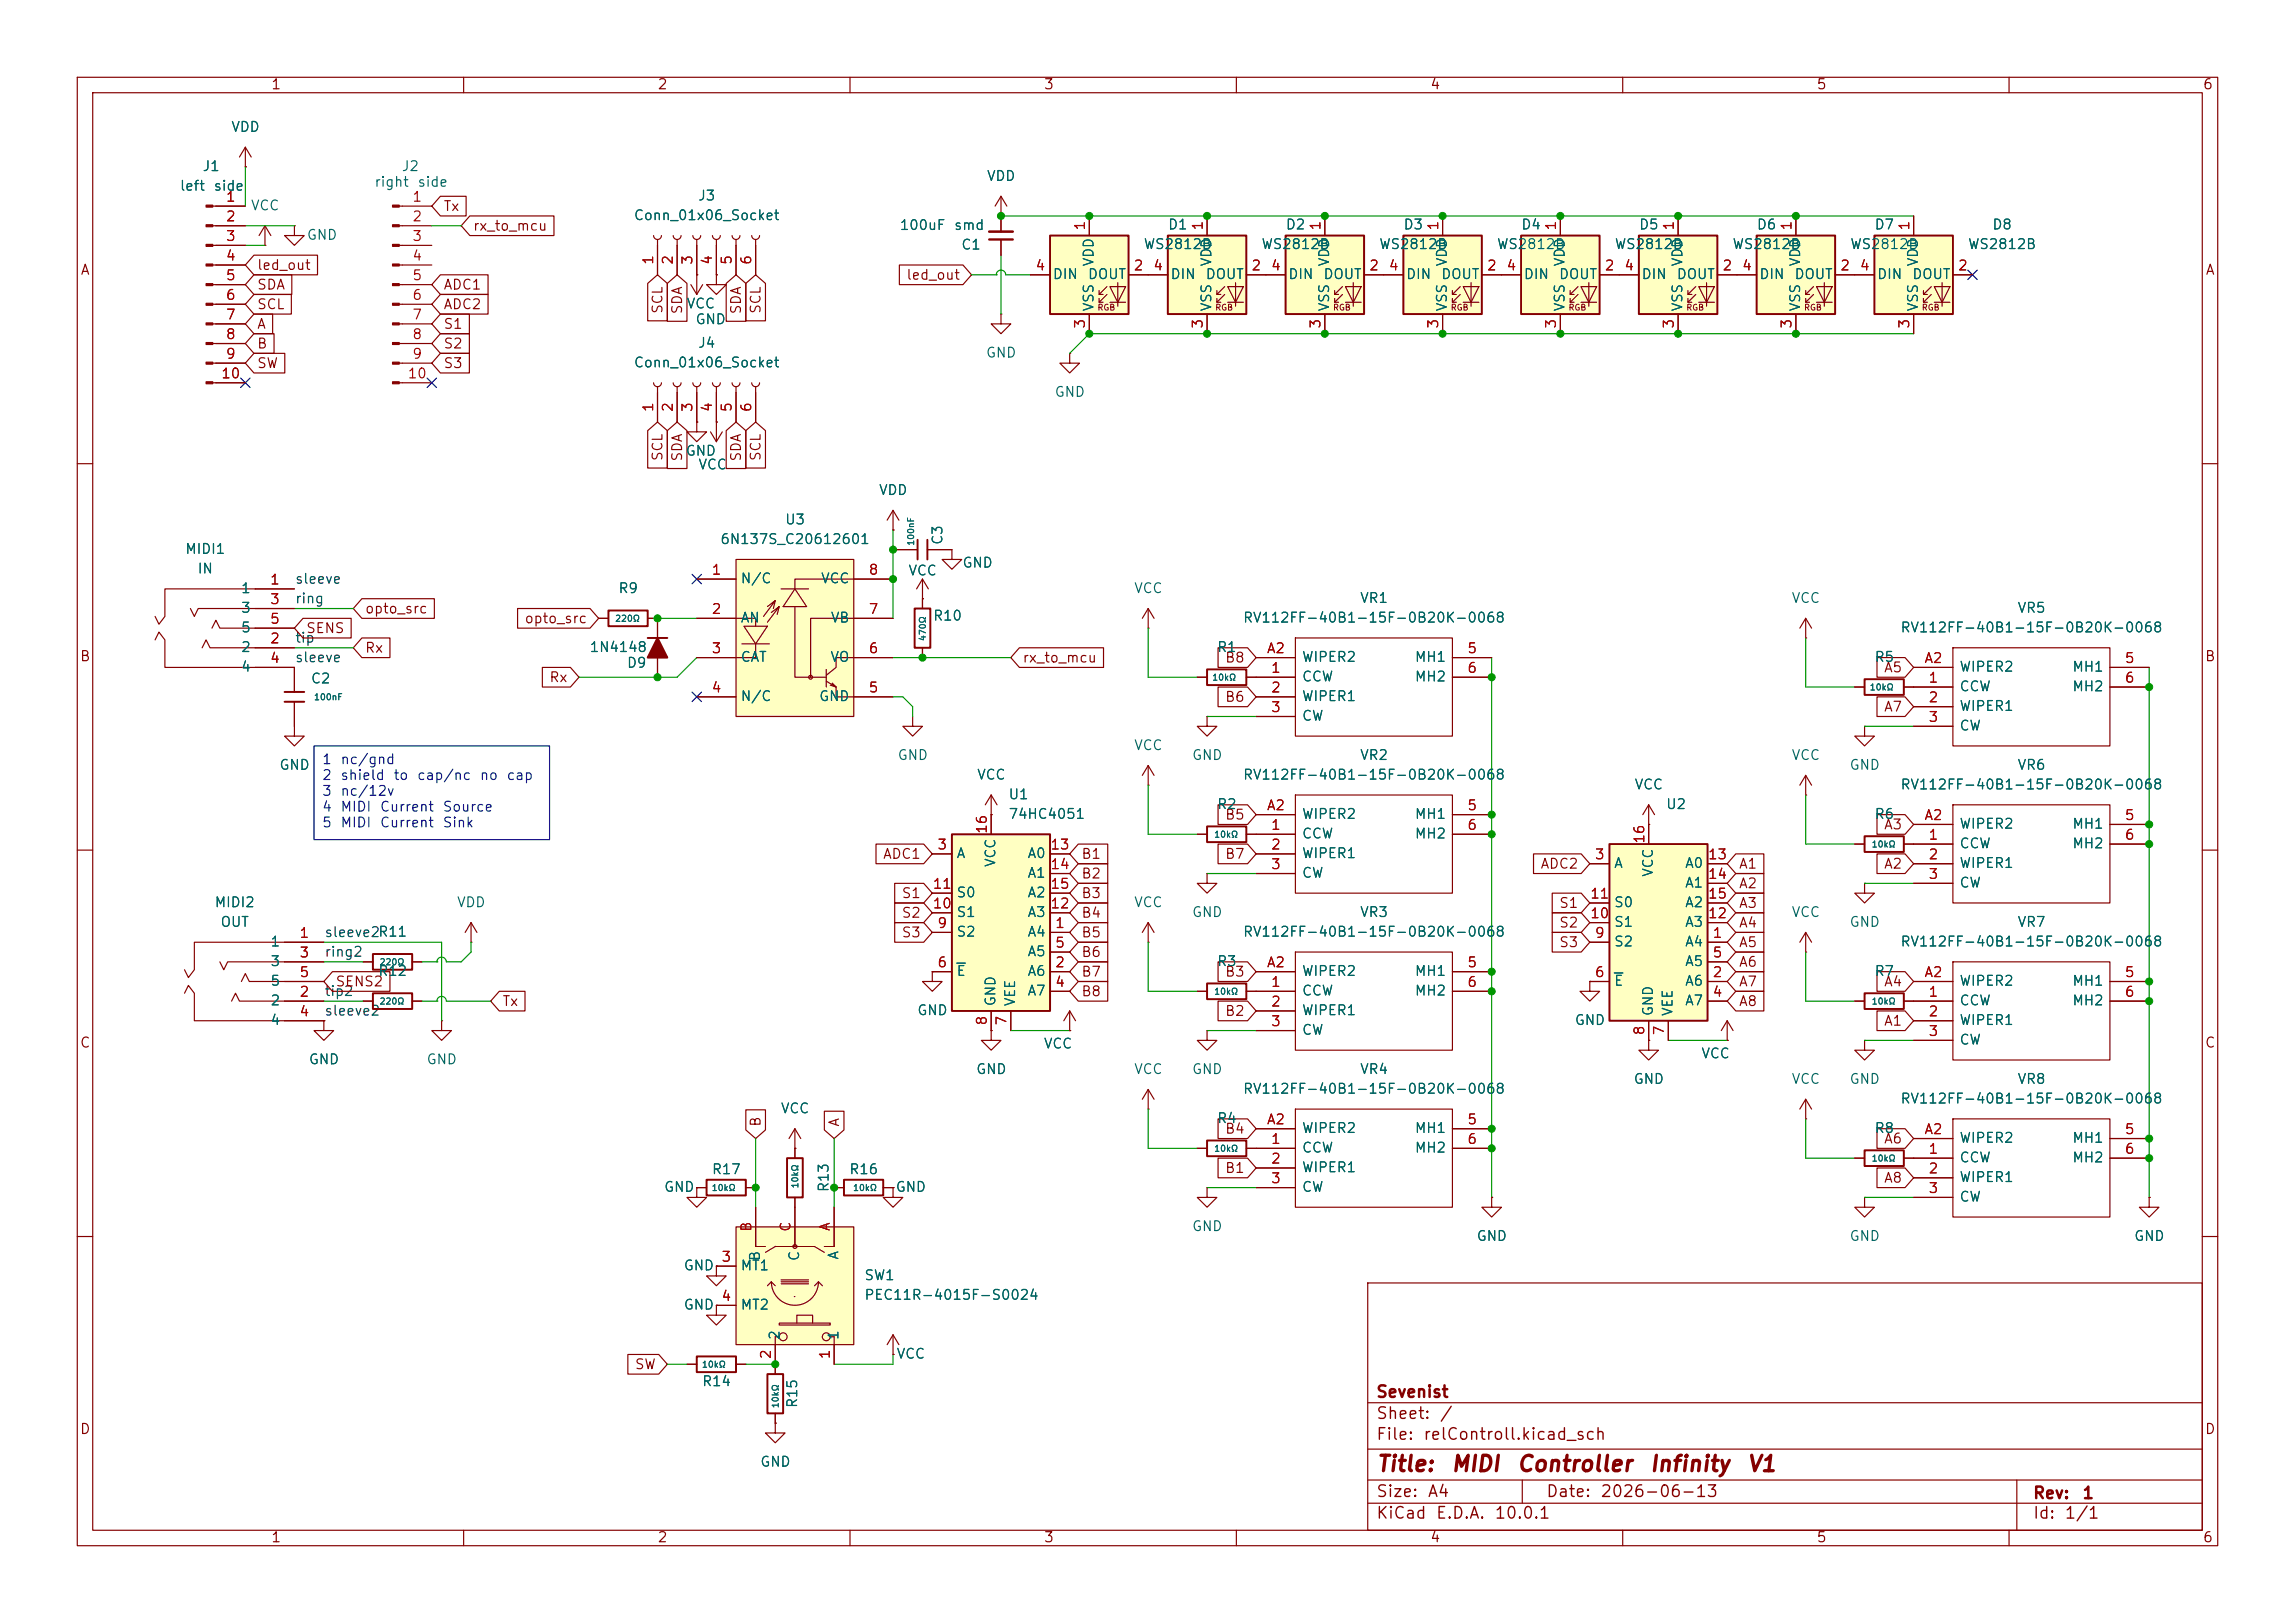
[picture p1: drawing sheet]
<svg xmlns="http://www.w3.org/2000/svg" width="297mm" height="210mm" viewBox="0 0 297 210" stroke-linecap="round" stroke-linejoin="round" font-family="sans-serif">
<defs><g id="words">
<g font-size="2" fill="#840000">
<text x="178" y="190.9">Title:</text>
<text x="187.7" y="190.9">MIDI</text>
<text x="196.2" y="190.9">Controller</text>
<text x="213.4" y="190.9">Infinity</text>
<text x="226" y="190.9">V1</text>
</g>
<g font-size="1.5" fill="#840000">
<text x="178" y="184">Sheet:</text>
<text x="178" y="181.2">Sevenist</text>
<text x="186.2" y="184">/</text>
<text x="178" y="186.7">File:</text>
<text x="184.1" y="186.7">relControll.kicad_sch</text>
<text x="178" y="196.9">KiCad</text>
<text x="178" y="194.1">Size:</text>
<text x="184.7" y="194.1">A4</text>
<text x="185.7" y="196.9">E.D.A.</text>
<text x="193.3" y="196.9">10.0.1</text>
<text x="200" y="194.1">Date:</text>
<text x="207" y="194.1">2026-06-13</text>
<text x="263" y="194.3">Rev:</text>
<text x="263" y="196.9">Id:</text>
<text x="267.1" y="196.9">1/1</text>
<text x="269.4" y="194.3">1</text>
</g>
<g font-size="1.3" fill="#840000">
<text x="35" y="11.9">1</text>
<text x="85" y="11.9">2</text>
<text x="135" y="11.9">3</text>
<text x="185" y="11.9">4</text>
<text x="235" y="11.9">5</text>
<text x="285" y="11.9">6</text>
<text x="57.3" y="27.6">Tx</text>
<text x="10.3" y="35.9">A</text>
<text x="33.2" y="35.2">led_out</text>
<text x="61.1" y="30.2">rx_to_mcu</text>
<text x="285.3" y="35.9">A</text>
<text x="33.2" y="37.8">SDA</text>
<text x="33.2" y="40.3">SCL</text>
<text x="57.3" y="40.3">ADC2</text>
<text x="57.3" y="37.8">ADC1</text>
<text x="86" y="40.7" transform="rotate(-90 86 40.7)">SCL</text>
<text x="88.6" y="40.8" transform="rotate(-90 88.6 40.8)">SDA</text>
<text x="96.2" y="40.8" transform="rotate(-90 96.2 40.8)">SDA</text>
<text x="98.7" y="40.7" transform="rotate(-90 98.7 40.7)">SCL</text>
<text x="117.2" y="36.5">led_out</text>
<text x="33.2" y="45.4">B</text>
<text x="33.2" y="47.9">SW</text>
<text x="33.2" y="42.9">A</text>
<text x="57.3" y="42.9">S1</text>
<text x="57.3" y="47.9">S3</text>
<text x="57.3" y="45.4">S2</text>
<text x="86" y="59.7" transform="rotate(-90 86 59.7)">SCL</text>
<text x="88.6" y="59.8" transform="rotate(-90 88.6 59.8)">SDA</text>
<text x="96.2" y="59.8" transform="rotate(-90 96.2 59.8)">SDA</text>
<text x="98.7" y="59.7" transform="rotate(-90 98.7 59.7)">SCL</text>
<text x="39.5" y="82.2">SENS</text>
<text x="47.1" y="79.7">opto_src</text>
<text x="67.8" y="81">opto_src</text>
<text x="10.3" y="85.9">B</text>
<text x="47.1" y="84.8">Rx</text>
<text x="71" y="88.6">Rx</text>
<text x="132.2" y="86">rx_to_mcu</text>
<text x="158.4" y="86">B8</text>
<text x="243.7" y="87.3">A5</text>
<text x="285.3" y="85.9">B</text>
<text x="158.4" y="91.1">B6</text>
<text x="243.7" y="92.4">A7</text>
<text x="158.4" y="106.4">B5</text>
<text x="243.7" y="107.6">A3</text>
<text x="114.2" y="111.4">ADC1</text>
<text x="139.9" y="114">B2</text>
<text x="139.9" y="111.4">B1</text>
<text x="158.4" y="111.4">B7</text>
<text x="199.3" y="112.7">ADC2</text>
<text x="224.9" y="112.7">A1</text>
<text x="243.7" y="112.7">A2</text>
<text x="116.6" y="116.5">S1</text>
<text x="116.6" y="119.1">S2</text>
<text x="139.9" y="116.5">B3</text>
<text x="139.9" y="119.1">B4</text>
<text x="201.7" y="117.8">S1</text>
<text x="224.9" y="115.3">A2</text>
<text x="224.9" y="117.8">A3</text>
<text x="116.6" y="121.6">S3</text>
<text x="139.9" y="121.6">B5</text>
<text x="139.9" y="124.1">B6</text>
<text x="201.7" y="120.3">S2</text>
<text x="201.7" y="122.9">S3</text>
<text x="224.9" y="122.9">A5</text>
<text x="224.9" y="120.3">A4</text>
<text x="224.9" y="125.4">A6</text>
<text x="43.3" y="128">SENS2</text>
<text x="64.9" y="130.5">Tx</text>
<text x="139.9" y="129.2">B8</text>
<text x="139.9" y="126.7">B7</text>
<text x="158.4" y="126.7">B3</text>
<text x="158.4" y="131.8">B2</text>
<text x="224.9" y="130.5">A8</text>
<text x="224.9" y="128">A7</text>
<text x="243.7" y="128">A4</text>
<text x="10.3" y="135.9">C</text>
<text x="243.7" y="133">A1</text>
<text x="285.3" y="135.9">C</text>
<text x="98.7" y="145.9" transform="rotate(-90 98.7 145.9)">B</text>
<text x="108.9" y="145.9" transform="rotate(-90 108.9 145.9)">A</text>
<text x="158.4" y="147">B4</text>
<text x="243.7" y="148.3">A6</text>
<text x="158.4" y="152.1">B1</text>
<text x="243.7" y="153.4">A8</text>
<text x="82.1" y="177.5">SW</text>
<text x="10.3" y="185.9">D</text>
<text x="285.3" y="185.9">D</text>
<text x="35" y="199.9">1</text>
<text x="85" y="199.9">2</text>
<text x="135" y="199.9">3</text>
<text x="185" y="199.9">4</text>
<text x="235" y="199.9">5</text>
<text x="285" y="199.9">6</text>
</g>
<g font-size="1.3" fill="#006464">
<text x="29.8" y="17.4">VDD</text>
<text x="26.1" y="22.5">J1</text>
<text x="51.9" y="22.5">J2</text>
<text x="127.6" y="23.7">VDD</text>
<text x="23.2" y="25">left</text>
<text x="27.6" y="25">side</text>
<text x="32.4" y="27.5">VCC</text>
<text x="48.4" y="24.5">right</text>
<text x="53.9" y="24.5">side</text>
<text x="81.9" y="28.8">Conn_01x06_Socket</text>
<text x="90.2" y="26.3">J3</text>
<text x="39.6" y="31.3">GND</text>
<text x="116.3" y="30.1">100uF</text>
<text x="123.4" y="30.1">smd</text>
<text x="124.3" y="32.6">C1</text>
<text x="141.8" y="34.6" transform="rotate(-90 141.8 34.6)">VDD</text>
<text x="147.9" y="32.5">WS2812B</text>
<text x="151.1" y="30">D1</text>
<text x="157.1" y="34.6" transform="rotate(-90 157.1 34.6)">VDD</text>
<text x="163.2" y="32.5">WS2812B</text>
<text x="166.3" y="30">D2</text>
<text x="172.3" y="34.6" transform="rotate(-90 172.3 34.6)">VDD</text>
<text x="178.4" y="32.5">WS2812B</text>
<text x="181.5" y="30">D3</text>
<text x="187.6" y="34.6" transform="rotate(-90 187.6 34.6)">VDD</text>
<text x="193.6" y="32.5">WS2812B</text>
<text x="196.8" y="30">D4</text>
<text x="202.8" y="34.6" transform="rotate(-90 202.8 34.6)">VDD</text>
<text x="208.9" y="32.5">WS2812B</text>
<text x="212" y="30">D5</text>
<text x="218" y="34.6" transform="rotate(-90 218 34.6)">VDD</text>
<text x="224.1" y="32.5">WS2812B</text>
<text x="227.3" y="30">D6</text>
<text x="233.3" y="34.6" transform="rotate(-90 233.3 34.6)">VDD</text>
<text x="239.4" y="32.5">WS2812B</text>
<text x="242.5" y="30">D7</text>
<text x="248.5" y="34.6" transform="rotate(-90 248.5 34.6)">VDD</text>
<text x="254.6" y="32.5">WS2812B</text>
<text x="257.7" y="30">D8</text>
<text x="88.8" y="40.2">VCC</text>
<text x="136.1" y="36.4">DIN</text>
<text x="140.7" y="36.4">DOUT</text>
<text x="141.8" y="40.4" transform="rotate(-90 141.8 40.4)">VSS</text>
<text x="151.4" y="36.4">DIN</text>
<text x="155.9" y="36.4">DOUT</text>
<text x="157.1" y="40.4" transform="rotate(-90 157.1 40.4)">VSS</text>
<text x="166.6" y="36.4">DIN</text>
<text x="171.2" y="36.4">DOUT</text>
<text x="172.3" y="40.4" transform="rotate(-90 172.3 40.4)">VSS</text>
<text x="181.9" y="36.4">DIN</text>
<text x="186.4" y="36.4">DOUT</text>
<text x="187.6" y="40.4" transform="rotate(-90 187.6 40.4)">VSS</text>
<text x="197.1" y="36.4">DIN</text>
<text x="201.7" y="36.4">DOUT</text>
<text x="202.8" y="40.4" transform="rotate(-90 202.8 40.4)">VSS</text>
<text x="212.3" y="36.4">DIN</text>
<text x="216.9" y="36.4">DOUT</text>
<text x="218" y="40.4" transform="rotate(-90 218 40.4)">VSS</text>
<text x="227.6" y="36.4">DIN</text>
<text x="232.1" y="36.4">DOUT</text>
<text x="233.3" y="40.4" transform="rotate(-90 233.3 40.4)">VSS</text>
<text x="242.8" y="36.4">DIN</text>
<text x="247.4" y="36.4">DOUT</text>
<text x="248.5" y="40.4" transform="rotate(-90 248.5 40.4)">VSS</text>
<text x="81.9" y="47.9">Conn_01x06_Socket</text>
<text x="89.9" y="42.3">GND</text>
<text x="90.2" y="45.3">J4</text>
<text x="127.5" y="46.6">GND</text>
<text x="136.4" y="51.7">GND</text>
<text x="88.6" y="59.3">GND</text>
<text x="90.3" y="61.1">VCC</text>
<text x="113.7" y="64.4">VDD</text>
<text x="23.9" y="72">MIDI1</text>
<text x="93.1" y="70.7">6N137S_C20612601</text>
<text x="101.5" y="68.2">U3</text>
<text x="122.3" y="70.6" transform="rotate(-90 122.3 70.6)">C3</text>
<text x="25.5" y="74.5">IN</text>
<text x="31.1" y="77.1">1</text>
<text x="79.9" y="77.1">R9</text>
<text x="95.8" y="75.8">N/C</text>
<text x="106.2" y="75.8">VCC</text>
<text x="117.5" y="74.8">VCC</text>
<text x="124.5" y="73.8">GND</text>
<text x="146.7" y="77.1">VCC</text>
<text x="31.1" y="79.6">3</text>
<text x="31.1" y="82.1">5</text>
<text x="95.8" y="80.9">AN</text>
<text x="107.4" y="80.9">VB</text>
<text x="120.7" y="80.6">R10</text>
<text x="160.8" y="80.9">RV112FF-40B1-15F-0B20K-0068</text>
<text x="175.9" y="78.3">VR1</text>
<text x="231.8" y="78.3">VCC</text>
<text x="245.9" y="82.1">RV112FF-40B1-15F-0B20K-0068</text>
<text x="261" y="79.6">VR5</text>
<text x="31.1" y="84.7">2</text>
<text x="31.1" y="87.2">4</text>
<text x="40.1" y="88.7">C2</text>
<text x="76.2" y="84.7">1N4148</text>
<text x="81" y="86.7">D9</text>
<text x="95.8" y="86">CAT</text>
<text x="107.4" y="86">VO</text>
<text x="157.4" y="84.7">R1</text>
<text x="168.4" y="88.5">CCW</text>
<text x="168.4" y="86">WIPER2</text>
<text x="183" y="86">MH1</text>
<text x="183" y="88.5">MH2</text>
<text x="242.5" y="86">R5</text>
<text x="253.5" y="89.8">CCW</text>
<text x="253.5" y="87.2">WIPER2</text>
<text x="268.1" y="87.2">MH1</text>
<text x="268.1" y="89.8">MH2</text>
<text x="95.8" y="91">N/C</text>
<text x="105.9" y="91">GND</text>
<text x="168.4" y="91">WIPER1</text>
<text x="168.4" y="93.6">CW</text>
<text x="253.5" y="92.3">WIPER1</text>
<text x="253.5" y="94.8">CW</text>
<text x="36.1" y="99.9">GND</text>
<text x="116.1" y="98.7">GND</text>
<text x="126.4" y="101.2">VCC</text>
<text x="146.7" y="97.4">VCC</text>
<text x="154.2" y="98.7">GND</text>
<text x="160.8" y="101.2">RV112FF-40B1-15F-0B20K-0068</text>
<text x="175.9" y="98.7">VR2</text>
<text x="231.8" y="98.7">VCC</text>
<text x="239.3" y="99.9">GND</text>
<text x="261" y="99.9">VR6</text>
<text x="130.4" y="106.3">74HC4051</text>
<text x="130.4" y="103.7">U1</text>
<text x="157.4" y="105">R2</text>
<text x="168.4" y="106.3">WIPER2</text>
<text x="183" y="106.3">MH1</text>
<text x="211.4" y="102.5">VCC</text>
<text x="215.5" y="105">U2</text>
<text x="242.5" y="106.3">R6</text>
<text x="245.9" y="102.5">RV112FF-40B1-15F-0B20K-0068</text>
<text x="253.5" y="107.5">WIPER2</text>
<text x="268.1" y="107.5">MH1</text>
<text x="123.7" y="111.4">A</text>
<text x="129.1" y="112.3" transform="rotate(-90 129.1 112.3)">VCC</text>
<text x="132.9" y="111.4">A0</text>
<text x="132.9" y="113.9">A1</text>
<text x="168.4" y="108.8">CCW</text>
<text x="168.4" y="111.4">WIPER1</text>
<text x="168.4" y="113.9">CW</text>
<text x="183" y="108.8">MH2</text>
<text x="208.8" y="112.6">A</text>
<text x="214.2" y="113.6" transform="rotate(-90 214.2 113.6)">VCC</text>
<text x="218" y="112.6">A0</text>
<text x="253.5" y="110.1">CCW</text>
<text x="253.5" y="112.6">WIPER1</text>
<text x="268.1" y="110.1">MH2</text>
<text x="27.7" y="117.7">MIDI2</text>
<text x="59" y="117.7">VDD</text>
<text x="123.7" y="119">S1</text>
<text x="123.7" y="116.4">S0</text>
<text x="132.9" y="119">A3</text>
<text x="132.9" y="116.4">A2</text>
<text x="146.7" y="117.7">VCC</text>
<text x="154.2" y="119">GND</text>
<text x="175.9" y="119">VR3</text>
<text x="208.8" y="117.7">S0</text>
<text x="218" y="115.2">A1</text>
<text x="218" y="117.7">A2</text>
<text x="231.8" y="119">VCC</text>
<text x="253.5" y="115.2">CW</text>
<text x="28.4" y="120.2">OUT</text>
<text x="34.9" y="122.8">1</text>
<text x="34.9" y="125.3">3</text>
<text x="48.9" y="121.5">R11</text>
<text x="123.7" y="121.5">S2</text>
<text x="132.9" y="121.5">A4</text>
<text x="132.9" y="124.1">A5</text>
<text x="157.4" y="125.3">R3</text>
<text x="160.8" y="121.5">RV112FF-40B1-15F-0B20K-0068</text>
<text x="208.8" y="122.8">S2</text>
<text x="208.8" y="120.2">S1</text>
<text x="218" y="122.8">A4</text>
<text x="218" y="125.3">A5</text>
<text x="218" y="120.2">A3</text>
<text x="239.3" y="120.2">GND</text>
<text x="245.9" y="122.8">RV112FF-40B1-15F-0B20K-0068</text>
<text x="261" y="120.2">VR7</text>
<text x="34.9" y="130.4">2</text>
<text x="34.9" y="127.9">5</text>
<text x="48.9" y="126.6">R12</text>
<text x="118.6" y="131.7">GND</text>
<text x="123.7" y="126.6">E</text>
<text x="129.1" y="130.3" transform="rotate(-90 129.1 130.3)">GND</text>
<text x="131.7" y="130.3" transform="rotate(-90 131.7 130.3)">VEE</text>
<text x="132.9" y="126.6">A6</text>
<text x="132.9" y="129.1">A7</text>
<text x="168.4" y="129.1">CCW</text>
<text x="168.4" y="131.7">WIPER1</text>
<text x="168.4" y="126.6">WIPER2</text>
<text x="183" y="126.6">MH1</text>
<text x="183" y="129.1">MH2</text>
<text x="208.8" y="127.9">E</text>
<text x="214.2" y="131.6" transform="rotate(-90 214.2 131.6)">GND</text>
<text x="216.8" y="131.6" transform="rotate(-90 216.8 131.6)">VEE</text>
<text x="218" y="127.9">A6</text>
<text x="218" y="130.4">A7</text>
<text x="242.5" y="126.6">R7</text>
<text x="253.5" y="130.4">CCW</text>
<text x="253.5" y="127.9">WIPER2</text>
<text x="268.1" y="127.9">MH1</text>
<text x="268.1" y="130.4">MH2</text>
<text x="34.9" y="132.9">4</text>
<text x="135" y="136">VCC</text>
<text x="168.4" y="134.2">CW</text>
<text x="203.7" y="132.9">GND</text>
<text x="220.1" y="137.3">VCC</text>
<text x="253.5" y="132.9">WIPER1</text>
<text x="253.5" y="135.5">CW</text>
<text x="39.9" y="138">GND</text>
<text x="55.1" y="138">GND</text>
<text x="126.2" y="139.3">GND</text>
<text x="146.7" y="139.3">VCC</text>
<text x="154.2" y="139.3">GND</text>
<text x="160.8" y="141.8">RV112FF-40B1-15F-0B20K-0068</text>
<text x="175.9" y="139.3">VR4</text>
<text x="211.3" y="140.6">GND</text>
<text x="231.8" y="140.6">VCC</text>
<text x="239.3" y="140.6">GND</text>
<text x="245.9" y="143.1">RV112FF-40B1-15F-0B20K-0068</text>
<text x="261" y="140.6">VR8</text>
<text x="101" y="144.4">VCC</text>
<text x="157.4" y="145.6">R4</text>
<text x="168.4" y="149.5">CCW</text>
<text x="168.4" y="146.9">WIPER2</text>
<text x="183" y="146.9">MH1</text>
<text x="183" y="149.5">MH2</text>
<text x="242.5" y="146.9">R8</text>
<text x="253.5" y="148.2">WIPER2</text>
<text x="268.1" y="148.2">MH1</text>
<text x="85.8" y="154.5">GND</text>
<text x="92" y="152.2">R17</text>
<text x="107.5" y="154.3" transform="rotate(-90 107.5 154.3)">R13</text>
<text x="109.8" y="152.2">R16</text>
<text x="115.8" y="154.5">GND</text>
<text x="168.4" y="152">WIPER1</text>
<text x="168.4" y="154.5">CW</text>
<text x="253.5" y="150.7">CCW</text>
<text x="253.5" y="153.3">WIPER1</text>
<text x="253.5" y="155.8">CW</text>
<text x="268.1" y="150.7">MH2</text>
<text x="154.2" y="159.6">GND</text>
<text x="191" y="160.9">GND</text>
<text x="239.3" y="160.9">GND</text>
<text x="276.1" y="160.9">GND</text>
<text x="88.4" y="164.7">GND</text>
<text x="95.8" y="164.7">MT1</text>
<text x="98.7" y="163.3" transform="rotate(-90 98.7 163.3)">B</text>
<text x="103.7" y="163.3" transform="rotate(-90 103.7 163.3)">C</text>
<text x="108.8" y="163.1" transform="rotate(-90 108.8 163.1)">A</text>
<text x="111.8" y="166">SW1</text>
<text x="88.4" y="169.8">GND</text>
<text x="95.8" y="169.8">MT2</text>
<text x="101.2" y="173.5" transform="rotate(-90 101.2 173.5)">2</text>
<text x="108.8" y="173.5" transform="rotate(-90 108.8 173.5)">1</text>
<text x="111.8" y="168.5">PEC11R-4015F-S0024</text>
<text x="90.8" y="179.7">R14</text>
<text x="115.9" y="176.1">VCC</text>
<text x="103.5" y="182.3" transform="rotate(-90 103.5 182.3)">R15</text>
<text x="98.3" y="190.1">GND</text>
</g>
<g font-size="1.3" fill="#a90000">
<text x="29.1" y="26.4">1</text>
<text x="29.1" y="29">2</text>
<text x="53.3" y="26.4">1</text>
<text x="53.3" y="29">2</text>
<text x="140.7" y="29.9" transform="rotate(-90 140.7 29.9)">1</text>
<text x="156" y="29.9" transform="rotate(-90 156 29.9)">1</text>
<text x="171.2" y="29.9" transform="rotate(-90 171.2 29.9)">1</text>
<text x="186.4" y="29.9" transform="rotate(-90 186.4 29.9)">1</text>
<text x="201.7" y="29.9" transform="rotate(-90 201.7 29.9)">1</text>
<text x="216.9" y="29.9" transform="rotate(-90 216.9 29.9)">1</text>
<text x="232.2" y="29.9" transform="rotate(-90 232.2 29.9)">1</text>
<text x="247.4" y="29.9" transform="rotate(-90 247.4 29.9)">1</text>
<text x="29.1" y="31.5">3</text>
<text x="29.1" y="34">4</text>
<text x="53.3" y="31.5">3</text>
<text x="53.3" y="34">4</text>
<text x="84.8" y="34.4" transform="rotate(-90 84.8 34.4)">1</text>
<text x="87.4" y="34.4" transform="rotate(-90 87.4 34.4)">2</text>
<text x="89.9" y="34.4" transform="rotate(-90 89.9 34.4)">3</text>
<text x="92.5" y="34.4" transform="rotate(-90 92.5 34.4)">4</text>
<text x="95" y="34.4" transform="rotate(-90 95 34.4)">5</text>
<text x="97.5" y="34.4" transform="rotate(-90 97.5 34.4)">6</text>
<text x="133.9" y="35.3">4</text>
<text x="146.6" y="35.3">2</text>
<text x="149.2" y="35.3">4</text>
<text x="161.9" y="35.3">2</text>
<text x="164.4" y="35.3">4</text>
<text x="177.1" y="35.3">2</text>
<text x="179.6" y="35.3">4</text>
<text x="192.3" y="35.3">2</text>
<text x="194.9" y="35.3">4</text>
<text x="207.6" y="35.3">2</text>
<text x="210.1" y="35.3">4</text>
<text x="222.8" y="35.3">2</text>
<text x="225.4" y="35.3">4</text>
<text x="238.1" y="35.3">2</text>
<text x="240.6" y="35.3">4</text>
<text x="253.3" y="35.3">2</text>
<text x="29.1" y="36.6">5</text>
<text x="29.1" y="39.1">6</text>
<text x="29.1" y="41.7">7</text>
<text x="53.3" y="36.6">5</text>
<text x="53.3" y="39.1">6</text>
<text x="53.3" y="41.7">7</text>
<text x="29.1" y="44.2">8</text>
<text x="29.1" y="46.7">9</text>
<text x="53.3" y="44.2">8</text>
<text x="53.3" y="46.7">9</text>
<text x="140.7" y="42.6" transform="rotate(-90 140.7 42.6)">3</text>
<text x="156" y="42.6" transform="rotate(-90 156 42.6)">3</text>
<text x="171.2" y="42.6" transform="rotate(-90 171.2 42.6)">3</text>
<text x="186.4" y="42.6" transform="rotate(-90 186.4 42.6)">3</text>
<text x="201.7" y="42.6" transform="rotate(-90 201.7 42.6)">3</text>
<text x="216.9" y="42.6" transform="rotate(-90 216.9 42.6)">3</text>
<text x="232.2" y="42.6" transform="rotate(-90 232.2 42.6)">3</text>
<text x="247.4" y="42.6" transform="rotate(-90 247.4 42.6)">3</text>
<text x="28.5" y="49.3">10</text>
<text x="52.7" y="49.3">10</text>
<text x="84.8" y="53.4" transform="rotate(-90 84.8 53.4)">1</text>
<text x="87.4" y="53.4" transform="rotate(-90 87.4 53.4)">2</text>
<text x="89.9" y="53.4" transform="rotate(-90 89.9 53.4)">3</text>
<text x="92.5" y="53.4" transform="rotate(-90 92.5 53.4)">4</text>
<text x="95" y="53.4" transform="rotate(-90 95 53.4)">5</text>
<text x="97.5" y="53.4" transform="rotate(-90 97.5 53.4)">6</text>
<text x="34.9" y="75.9">1</text>
<text x="92" y="74.7">1</text>
<text x="112.3" y="74.7">8</text>
<text x="34.9" y="83.6">2</text>
<text x="34.9" y="78.5">3</text>
<text x="34.9" y="81">5</text>
<text x="92" y="79.8">2</text>
<text x="112.3" y="79.8">7</text>
<text x="34.9" y="86.1">4</text>
<text x="92" y="84.8">3</text>
<text x="92" y="89.9">4</text>
<text x="112.3" y="89.9">5</text>
<text x="112.3" y="84.8">6</text>
<text x="163.8" y="84.8">A2</text>
<text x="164.4" y="87.4">1</text>
<text x="164.4" y="89.9">2</text>
<text x="189.8" y="84.8">5</text>
<text x="189.8" y="87.4">6</text>
<text x="248.9" y="86.1">A2</text>
<text x="249.5" y="88.6">1</text>
<text x="274.9" y="86.1">5</text>
<text x="274.9" y="88.6">6</text>
<text x="164.4" y="92.5">3</text>
<text x="249.5" y="91.2">2</text>
<text x="249.5" y="93.7">3</text>
<text x="128" y="108" transform="rotate(-90 128 108)">16</text>
<text x="163.8" y="105.2">A2</text>
<text x="164.4" y="107.7">1</text>
<text x="189.8" y="105.2">5</text>
<text x="189.8" y="107.7">6</text>
<text x="248.9" y="106.4">A2</text>
<text x="274.9" y="106.4">5</text>
<text x="121.2" y="110.2">3</text>
<text x="135.8" y="110.2">13</text>
<text x="135.8" y="112.8">14</text>
<text x="164.4" y="110.2">2</text>
<text x="164.4" y="112.8">3</text>
<text x="206.3" y="111.5">3</text>
<text x="213.1" y="109.3" transform="rotate(-90 213.1 109.3)">16</text>
<text x="220.9" y="111.5">13</text>
<text x="249.5" y="109">1</text>
<text x="249.5" y="111.5">2</text>
<text x="274.9" y="109">6</text>
<text x="120.6" y="117.9">10</text>
<text x="120.6" y="115.3">11</text>
<text x="135.8" y="117.9">12</text>
<text x="135.8" y="115.3">15</text>
<text x="205.7" y="119.1">10</text>
<text x="205.7" y="116.6">11</text>
<text x="220.9" y="119.1">12</text>
<text x="220.9" y="114">14</text>
<text x="220.9" y="116.6">15</text>
<text x="249.5" y="114">3</text>
<text x="38.7" y="121.7">1</text>
<text x="38.7" y="124.2">3</text>
<text x="121.2" y="125.5">6</text>
<text x="121.2" y="120.4">9</text>
<text x="136.5" y="120.4">1</text>
<text x="136.5" y="125.5">2</text>
<text x="136.5" y="122.9">5</text>
<text x="163.8" y="125.5">A2</text>
<text x="189.8" y="125.5">5</text>
<text x="206.3" y="121.7">9</text>
<text x="221.5" y="121.7">1</text>
<text x="221.5" y="124.2">5</text>
<text x="38.7" y="129.3">2</text>
<text x="38.7" y="131.8">4</text>
<text x="38.7" y="126.7">5</text>
<text x="136.5" y="128">4</text>
<text x="164.4" y="128">1</text>
<text x="164.4" y="130.6">2</text>
<text x="189.8" y="128">6</text>
<text x="206.3" y="126.7">6</text>
<text x="221.5" y="126.7">2</text>
<text x="221.5" y="129.3">4</text>
<text x="248.9" y="126.7">A2</text>
<text x="249.5" y="129.3">1</text>
<text x="249.5" y="131.8">2</text>
<text x="274.9" y="126.7">5</text>
<text x="274.9" y="129.3">6</text>
<text x="128" y="132.8" transform="rotate(-90 128 132.8)">8</text>
<text x="130.6" y="132.8" transform="rotate(-90 130.6 132.8)">7</text>
<text x="164.4" y="133.1">3</text>
<text x="213.1" y="134.1" transform="rotate(-90 213.1 134.1)">8</text>
<text x="215.6" y="134.1" transform="rotate(-90 215.6 134.1)">7</text>
<text x="249.5" y="134.4">3</text>
<text x="163.8" y="145.8">A2</text>
<text x="164.4" y="148.3">1</text>
<text x="189.8" y="145.8">5</text>
<text x="189.8" y="148.3">6</text>
<text x="248.9" y="147.1">A2</text>
<text x="249.5" y="149.6">1</text>
<text x="274.9" y="147.1">5</text>
<text x="274.9" y="149.6">6</text>
<text x="164.4" y="150.9">2</text>
<text x="164.4" y="153.4">3</text>
<text x="249.5" y="152.1">2</text>
<text x="249.5" y="154.7">3</text>
<text x="97.5" y="159.5" transform="rotate(-90 97.5 159.5)">B</text>
<text x="102.6" y="159.5" transform="rotate(-90 102.6 159.5)">C</text>
<text x="107.7" y="159.4" transform="rotate(-90 107.7 159.4)">A</text>
<text x="93.3" y="163.6">3</text>
<text x="93.3" y="168.7">4</text>
<text x="100.1" y="176" transform="rotate(-90 100.1 176)">2</text>
<text x="107.7" y="176" transform="rotate(-90 107.7 176)">1</text>
</g>
<g font-size="1.3" fill="#0f0f0f">
<text x="38.1" y="75.9">sleeve</text>
<text x="38.1" y="78.4">ring</text>
<text x="38.1" y="83.5">tip</text>
<text x="38.1" y="86">sleeve</text>
<text x="41.9" y="124.1">ring2</text>
<text x="41.9" y="121.6">sleeve2R11</text>
<text x="41.9" y="129.2">tip2</text>
<text x="41.9" y="131.7">sleeve2</text>
</g>
<g font-size="1.3" fill="#0000c2">
<text x="41.6" y="99.2">1</text>
<text x="41.6" y="101.2">2</text>
<text x="44" y="99.2">nc/gnd</text>
<text x="44" y="101.2">shield</text>
<text x="50.8" y="101.2">to</text>
<text x="53.9" y="101.2">cap/nc</text>
<text x="62" y="101.2">no</text>
<text x="65.5" y="101.2">cap</text>
<text x="41.6" y="103.3">3</text>
<text x="41.6" y="105.3">4</text>
<text x="41.6" y="107.4">5</text>
<text x="44" y="103.3">nc/12v</text>
<text x="44" y="105.3">MIDI</text>
<text x="44" y="107.4">MIDI</text>
<text x="49.1" y="105.3">Current</text>
<text x="49.1" y="107.4">Current</text>
<text x="57.2" y="105.3">Source</text>
<text x="57.2" y="107.4">Sink</text>
</g>
<g font-size=".8" fill="#840000">
<text x="142" y="40.4">RGB</text>
<text x="157.2" y="40.4">RGB</text>
<text x="172.4" y="40.4">RGB</text>
<text x="187.7" y="40.4">RGB</text>
<text x="202.9" y="40.4">RGB</text>
<text x="218.2" y="40.4">RGB</text>
<text x="233.4" y="40.4">RGB</text>
<text x="248.6" y="40.4">RGB</text>
</g>
<g font-size=".8" fill="#006464">
<text x="118.5" y="70.7" transform="rotate(-90 118.5 70.7)">100nF</text>
<text x="79.5" y="80.6">220Ω</text>
<text x="120" y="83" transform="rotate(-90 120 83)">470Ω</text>
<text x="156.8" y="88.3">10kΩ</text>
<text x="241.9" y="89.5">10kΩ</text>
<text x="40.6" y="90.8">100nF</text>
<text x="157.1" y="108.6">10kΩ</text>
<text x="242.1" y="109.8">10kΩ</text>
<text x="49.1" y="125.1">220Ω</text>
<text x="49.1" y="130.2">220Ω</text>
<text x="157.1" y="128.9">10kΩ</text>
<text x="242.1" y="130.2">10kΩ</text>
<text x="157.1" y="149.2">10kΩ</text>
<text x="92" y="154.3">10kΩ</text>
<text x="103.5" y="153.8" transform="rotate(-90 103.5 153.8)">10kΩ</text>
<text x="110.3" y="154.3">10kΩ</text>
<text x="242.1" y="150.5">10kΩ</text>
<text x="90.8" y="177.2">10kΩ</text>
<text x="101" y="182.3" transform="rotate(-90 101 182.3)">10kΩ</text>
</g>
</g></defs>
<g fill="none" stroke="#840000" stroke-width=".15">
<path d="M10 10h277v190h-277zM12 12h273v186h-273zM60 10v2M110 10v2M160 10v2M210 10v2M260 10v2M10 60h2M285 60h2M118.1 92.7v1.3h1.3l-1.3 1.3-1.3-1.3h1.3M10 110h2M285 110h2"/>
<path d="M10 160h2M177 166h108v32h-108zM285 160h2M60 198v2M110 198v2M160 198v2M177 194.5h108M177 191.5h108M177 187.5h108M177 181.5h108M197 191.5v3M210 198v2"/>
<path d="M260 198v2M261 191.5v6.5"/>
</g>
<g fill="#ffffc2">
<path d="M95.2 72.4h15.3v20.3h-15.3z"/>
<path d="M96.3 81h3l-1.5 2.3z"/>
<path d="M102.9 76.2l1.5 2.3h-3.1z"/>
</g>
<g fill="none" stroke="#840000" stroke-width=".15">
<path d="M90.2 74.9h5M95.2 72.4h15.3v20.3h-15.3zM99.3 78.5l1-.8-1.5 2.1M99.8 79.3l1-.8-1.5 2M100.3 77.7l-.2 1M100.8 78.5l-.2 1M101.1 76.2h3.6M102.9 76.2l1.5 2.3h-3.1zM102.9 78.5v9.1h2M115.6 74.9h-12.7v1.3M38.1 90.8v4.5h1.3l-1.3 1.2-1.3-1.2h1.3M38.1 86.4v3.1"/>
<path d="M90.2 80h7.6v1M90.2 90.2h5M96 83.3h3.6M96.3 81h3l-1.5 2.3zM97.8 83.3v1.8h-7.6M106.9 88.1l1.3 .8-.5-.5M106.9 86.6v2.3M107.4 88.7l.8 .2v1.3h7.4M115.6 85.1h-7.4v1.3l-1.3 1M115.6 80h-10.7v7.6h2M156.2 92.7v1.3h1.3l-1.3 1.3-1.3-1.3h1.3M156.2 92.7h.1"/>
<path d="M213.4 106.7h.1M213.4 104.1l-.8 1.3M213.4 104.1l.7 1.3M213.4 104.1v2.6M233.7 102.9h.1M233.7 100.3l-.8 1.3M233.7 100.3l.7 1.3M233.7 100.3v2.6M23.9 128.5l.5-1 .8 1v3.6h16.7M28.4 124.5l.6 1 .5-1h12.4M30 129.5l.5-1 .5 1h10.9M31.2 127l.5-1 .6 1h9.6"/>
<path d="M41.9 132.1v1.3h1.3l-1.3 1.2-1.3-1.2h1.3M41.9 132.1h.1M41.9 121.9h-16.7v3.6l-.8 1-.5-1M47 129.5h1.3M47 124.5h1.3M53.3 129.5h1.3M53.3 124.5h1.3M57.1 132.1v1.3h1.3l-1.3 1.2-1.2-1.2h1.2M57.1 132.1h.1M156.2 133.4v1.2h1.3l-1.3 1.3-1.3-1.3h1.3M156.2 133.4h.1M213.4 134.6v1.3h1.2l-1.2 1.3-1.3-1.3h1.3"/>
<path d="M213.4 134.6h.1M223.5 134.6h.1M223.5 132.1l-.7 1.3M223.5 132.1l.8 1.3M223.5 132.1v2.5M233.7 123.2h.1M233.7 120.7v2.5M233.7 120.7l-.8 1.2M233.7 120.7l.7 1.2M102.9 148.6h.1M102.9 146.1l-.8 1.2M102.9 146.1l.7 1.2"/>
<path d="M102.9 146.1v2.5M107.9 153.7h1.3M114.3 153.7h1.3M115.6 153.7v1.2h1.2l-1.2 1.3-1.3-1.3h1.3M115.6 153.7h.1M148.6 143.5h.1M148.6 141l-.8 1.2M148.6 141l.8 1.2M148.6 141v2.5M154.9 148.6h1.3M156.2 153.7v1.2h1.3l-1.3 1.3-1.3-1.3h1.3M156.2 153.7h.1"/>
<path d="M161.3 148.6h6.3M162.6 151.1h5M162.6 153.7h5M162.6 146.1h5M167.6 143.5h20.4v12.7h-20.4zM188 148.6h5M188 146.1h5M193 154.9v1.3h1.3l-1.3 1.3-1.2-1.3h1.2M193 154.9h.1M233.7 144.8h.1M233.7 142.2v2.6M233.7 142.2l-.8 1.3"/>
<path d="M233.7 142.2l.7 1.3"/>
<circle cx="104.9" cy="87.6" r=".25"/>
</g>
<path d="M36.8 89.5h2.6M36.8 90.8h2.6M48.3 128.5h5v2.1h-5zM48.3 123.4h5v2.1h-5zM109.2 152.7h5.1v2h-5.1zM156.2 147.6h5.1v2h-5.1z" fill="none" stroke="#840000" stroke-width=".25"/>
<path d="M208.3 109.2h12.7v22.9h-12.7z" fill="#ffffc2"/>
<path d="M208.3 109.2h12.7v22.9h-12.7zM101.9 149.9h2v5h-2z" fill="none" stroke="#840000" stroke-width=".25"/>
<g fill="none" stroke="#840000" stroke-width=".15">
<path d="M205.7 111.8h2.6M205.7 119.4h2.6M205.7 116.8h2.6M213.4 106.7v2.5M221 111.8h2.5M221 119.4h2.5M221 116.8h2.5M221 114.3h2.5M205.7 127v1.3h1.3l-1.3 1.2-1.2-1.2h1.2M205.7 127h.1M205.7 121.9h2.6M205.7 127h2.6"/>
<path d="M213.4 132.1v2.5M215.9 132.1v2.5M221 121.9h2.5M221 127h2.5M221 129.5h2.5M221 124.5h2.5M102.9 148.6v1.3M102.9 154.9v1.3"/>
</g>
<path d="M208.9 125.9h1.1" fill="none" stroke="#006464" stroke-width=".15"/>
<path d="M95.2 158.8h15.3v15.2h-15.3z" fill="#ffffc2"/>
<path d="M100.8 171.3h6.6" fill="none" stroke="#ffffc2" stroke-width=".25"/>
<g fill="none" stroke="#840000" stroke-width=".15">
<path d="M148.6 119.4l-.8 1.3M148.6 119.4l.8 1.3M148.6 119.4v2.5M156.2 113v1.3h1.3l-1.3 1.3-1.3-1.3h1.3M156.2 113h.1M148.6 121.9h.1M95.2 158.8h15.3v15.2h-15.3zM97.8 156.2v5.1h1.3M102.9 156.2v5.1M107.9 156.2v5.1h-1.2M92.7 163.8h2.5M92.7 168.9h2.5"/>
<path d="M99.1 162.1l1.2-.8h5.1l1.3 .8M99.8 165.9a3.1 3.1 0 0 0 3.1 3 3.1 3.1 0 0 0 3-3M99.8 165.9l.5 .5M99.8 165.9l-.5 .5M100.8 171.2h6.6v.3h-6.6zM100.8 173h-.5v3.5M101.1 165.6h3.6M101.1 165.9h3.6M101.1 166.1h3.6M102.8 167.8h.1M103.1 171.2v-1h2.1v1M105.9 165.9l-.5 .5"/>
<path d="M105.9 165.9l.5 .5M107.4 173h.5v3.5M100.3 184.2v1.2h1.3l-1.3 1.3-1.2-1.3h1.2M100.3 184.2h.1"/>
<circle cx="101.4" cy="173" r=".51"/>
<circle cx="102.9" cy="161.3" r=".25"/>
<circle cx="106.9" cy="173" r=".51"/>
</g>
<path d="M181.6 30.5h10.2v10.1h-10.2z" fill="#ffffc2"/>
<g fill="none" stroke="#840000" stroke-width=".15">
<path d="M51.7 26.7h4.2M51.7 29.2h4.2M51.7 31.8h4.2M51.7 34.3h4.2M51.7 36.8h4.2M51.7 39.4h4.2M179.1 35.6h2.5M186.7 27.9v2.6M188 38.1h.5M188 39.1h.5M189 37.1l-1 1v-.5M189 38.1l-1 1v-.5"/>
<path d="M189.4 37.1h2l-1 2zM189.4 39.1h2M190.4 36.6v3M191.8 35.6h2.5M51.7 41.9h4.2M51.7 44.5h4.2M51.7 47h4.2M51.7 49.5h4.2M186.7 40.6v2.6M148.6 78.7l-.8 1.3M148.6 78.7l.8 1.3M148.6 78.7v2.6"/>
<path d="M148.6 81.3h.1M115.6 175.3h.1M115.6 172.7l-.8 1.3M115.6 172.7l.7 1.3M115.6 172.7v2.6"/>
</g>
<path d="M181.6 30.5h10.2v10.1h-10.2z" fill="none" stroke="#840000" stroke-width=".25"/>
<g fill="#840000" stroke="#840000" stroke-width=".15">
<path d="M50.8 26.5h.9v.3h-.9z"/>
<path d="M50.8 29.1h.9v.2h-.9z"/>
<path d="M50.8 31.6h.9v.3h-.9z"/>
<path d="M50.8 34.2h.9v.2h-.9z"/>
<path d="M50.8 36.7h.9v.3h-.9z"/>
<path d="M50.8 39.2h.9v.3h-.9z"/>
<path d="M50.8 41.8h.9v.2h-.9z"/>
<path d="M50.8 44.3h.9v.3h-.9z"/>
<path d="M50.8 46.9h.9v.2h-.9z"/>
<path d="M50.8 49.4h.9v.3h-.9z"/>
</g>
<path d="M227.3 30.5h10.2v10.1h-10.2z" fill="#ffffc2"/>
<g fill="none" stroke="#840000" stroke-width=".15">
<path d="M224.8 35.6h2.5M232.4 27.9v2.6M233.7 38.1h.5M233.7 39.1h.5M234.7 37.1l-1 1v-.5M234.7 38.1l-1 1v-.5M235.1 37.1h2l-1 2zM235.1 39.1h2M236.1 36.6v3M237.5 35.6h2.5M232.4 40.6v2.6M233.7 82.6h.1"/>
<path d="M233.7 80l-.8 1.3M233.7 80l.7 1.3M233.7 80v2.6"/>
</g>
<path d="M227.3 30.5h10.2v10.1h-10.2z" fill="none" stroke="#840000" stroke-width=".25"/>
<path d="M242.6 30.5h10.1v10.1h-10.1z" fill="#ffffc2"/>
<g fill="none" stroke="#840000" stroke-width=".15">
<path d="M240 35.6h2.6M247.6 27.9v2.6M248.9 38.1h.5M248.9 39.1h.5M249.9 37.1l-1 1v-.5M249.9 38.1l-1 1v-.5M250.3 37.1h2l-1 2zM250.3 39.1h2M251.3 36.6v3M252.7 35.6h2.6M247.6 40.6v2.6M148.6 99.1l-.8 1.2"/>
<path d="M148.6 99.1l.8 1.2M148.6 99.1v2.5M154.9 87.6h1.3M161.3 87.6h6.3M162.6 90.2h5M162.6 92.7h5M162.6 85.1h5M167.6 82.6h20.4v12.7h-20.4zM188 87.6h5M188 85.1h5M148.6 101.6h.1M88.9 176.5h1.3"/>
<path d="M92.7 168.9v1.3h1.3l-1.3 1.3-1.3-1.3h1.3M92.7 168.9h.1M95.2 176.5h1.3M100.3 176.5v1.3M100.3 182.9v1.3"/>
</g>
<path d="M242.6 30.5h10.1v10.1h-10.1zM156.2 86.6h5.1v2h-5.1zM90.2 175.5h5v2h-5zM99.3 177.8h2v5.1h-2z" fill="none" stroke="#840000" stroke-width=".25"/>
<path d="M212.1 30.5h10.1v10.1h-10.1z" fill="#ffffc2"/>
<path d="M209.5 35.6h2.6M217.2 27.9v2.6M218.4 38.1h.5M218.4 39.1h.5M219.5 37.1l-1.1 1v-.5M219.5 38.1l-1.1 1v-.5M219.8 37.1h2.1l-1 2zM219.8 39.1h2.1M220.9 36.6v3M222.2 35.6h2.6M217.2 40.6v2.6" fill="none" stroke="#840000" stroke-width=".15"/>
<path d="M212.1 30.5h10.1v10.1h-10.1z" fill="none" stroke="#840000" stroke-width=".25"/>
<path d="M196.8 30.5h10.2v10.1h-10.2z" fill="#ffffc2"/>
<g fill="none" stroke="#840000" stroke-width=".15">
<path d="M194.3 35.6h2.5M201.9 27.9v2.6M203.2 38.1h.5M203.2 39.1h.5M204.2 37.1l-1 1v-.5M204.2 38.1l-1 1v-.5M204.6 37.1h2l-1 2zM204.6 39.1h2M205.6 36.6v3M207 35.6h2.5M201.9 40.6v2.6M162.6 108h5"/>
<path d="M162.6 110.5h5M162.6 113h5M162.6 105.4h5M167.6 102.9h20.4v12.7h-20.4zM188 108h5M188 105.4h5"/>
</g>
<path d="M196.8 30.5h10.2v10.1h-10.2z" fill="none" stroke="#840000" stroke-width=".25"/>
<path d="M166.4 30.5h10.1v10.1h-10.1z" fill="#ffffc2"/>
<path d="M163.8 35.6h2.6M171.4 27.9v2.6M172.7 38.1h.5M172.7 39.1h.5M173.7 37.1l-1 1v-.5M173.7 38.1l-1 1v-.5M174.1 37.1h2l-1 2zM174.1 39.1h2M175.1 36.6v3M176.5 35.6h2.6M171.4 40.6v2.6" fill="none" stroke="#840000" stroke-width=".15"/>
<path d="M166.4 30.5h10.1v10.1h-10.1z" fill="none" stroke="#840000" stroke-width=".25"/>
<path d="M151.1 30.5h10.2v10.1h-10.2z" fill="#ffffc2"/>
<g fill="none" stroke="#840000" stroke-width=".15">
<path d="M148.6 35.6h2.5M156.2 27.9v2.6M157.5 38.1h.5M157.5 39.1h.5M158.5 37.1l-1 1v-.5M158.5 38.1l-1 1v-.5M158.9 37.1h2l-1 2zM158.9 39.1h2M159.9 36.6v3M161.3 35.6h2.5M156.2 40.6v2.6M247.6 88.9h5.1"/>
<path d="M247.6 91.4h5.1M247.6 94h5.1M247.6 86.4h5.1M252.7 83.8h20.3v12.7h-20.3zM273 88.9h5.1M273 86.4h5.1M128.3 105.4h.1M128.3 102.9l-.8 1.2M128.3 102.9l.7 1.2M128.3 102.9v2.5M154.9 108h1.3M161.3 108h1.3"/>
<path d="M120.6 125.7v1.3h1.3l-1.3 1.3-1.2-1.3h1.2M120.6 125.7h.1M128.3 133.4v1.2h1.2l-1.2 1.3-1.3-1.3h1.3M128.3 133.4h.1M138.4 133.4h.1M138.4 130.8l-.7 1.3M138.4 130.8l.8 1.3M138.4 130.8v2.6M90.2 153.7v1.2h1.2l-1.2 1.3-1.3-1.3h1.3M90.2 153.7h.1M90.2 153.7h1.2M96.5 153.7h1.3"/>
<path d="M92.7 163.8v1.3h1.3l-1.3 1.3-1.3-1.3h1.3M92.7 163.8h.1"/>
</g>
<path d="M151.1 30.5h10.2v10.1h-10.2zM156.2 106.9h5.1v2.1h-5.1zM91.4 152.7h5.1v2h-5.1z" fill="none" stroke="#840000" stroke-width=".25"/>
<path d="M123.2 108h12.7v22.8h-12.7z" fill="#ffffc2"/>
<path d="M78.7 79h5.1v2h-5.1zM118.4 78.7h2v5.1h-2zM118.7 69.9v2.5M120 69.9v2.5M83.8 82.6h2.6M241.3 87.9h5.1v2h-5.1zM123.2 108h12.7v22.8h-12.7zM241.3 108.2h5.1v2h-5.1zM156.2 127.3h5.1v2h-5.1zM241.3 128.5h5.1v2.1h-5.1zM241.3 148.8h5.1v2.1h-5.1z" fill="none" stroke="#840000" stroke-width=".25"/>
<g fill="none" stroke="#840000" stroke-width=".15">
<path d="M31.7 19.1l-.7 1.2M31.7 19.1l.8 1.2M31.7 19.1v2.5M27.5 26.7h4.2M27.5 29.2h4.2M27.5 31.8h4.2M27.5 34.3h4.2M27.5 36.8h4.2M27.5 39.4h4.2M31.7 21.6h.1M34.3 31.8h.1M34.3 29.2l-.8 1.3"/>
<path d="M34.3 29.2l.8 1.3M34.3 29.2v2.6M38.1 29.2v1.3h1.3l-1.3 1.3-1.3-1.3h1.3M38.1 29.2h.1M84.6 30.5a.51 .51 0 0 0 .5 .5 .51 .51 0 0 0 .5-.5M85.1 31v4.6M87.1 30.5a.51 .51 0 0 0 .5 .5 .51 .51 0 0 0 .5-.5M87.6 31v4.6M89.4 36.8l.8 1.3M89.7 30.5a.51 .51 0 0 0 .5 .5 .51 .51 0 0 0 .5-.5M90.2 35.6h.1M90.2 31v7.1"/>
<path d="M90.9 36.8l-.7 1.3M92.2 30.5a.51 .51 0 0 0 .5 .5 .51 .51 0 0 0 .5-.5M92.7 35.6v1.2h1.3l-1.3 1.3-1.3-1.3h1.3M92.7 35.6h.1M92.7 31v4.6M94.7 30.5a.51 .51 0 0 0 .5 .5 .51 .51 0 0 0 .6-.5M95.2 31v4.6M97.3 30.5a.51 .51 0 0 0 .5 .5 .51 .51 0 0 0 .5-.5M97.8 31v4.6M27.5 41.9h4.2M27.5 44.5h4.2M27.5 47h4.2"/>
<path d="M27.5 49.5h4.2M84.6 49.5a.51 .51 0 0 0 .5 .5 .51 .51 0 0 0 .5-.5M85.1 50v4.6M87.1 49.5a.51 .51 0 0 0 .5 .5 .51 .51 0 0 0 .5-.5M87.6 50v4.6M89.7 49.5a.51 .51 0 0 0 .5 .5 .51 .51 0 0 0 .5-.5M90.2 54.6v1.3h1.2l-1.2 1.3-1.3-1.3h1.3M90.2 54.6h.1M90.2 50v4.6M91.9 55.9l.8 1.3M92.2 49.5a.51 .51 0 0 0 .5 .5 .51 .51 0 0 0 .5-.5M92.7 54.6h.1"/>
<path d="M92.7 50v7.2M93.5 55.9l-.8 1.3M94.7 49.5a.51 .51 0 0 0 .5 .5 .51 .51 0 0 0 .6-.5M95.2 50v4.6M97.3 49.5a.51 .51 0 0 0 .5 .5 .51 .51 0 0 0 .5-.5M97.8 50v4.6M129.5 40.6v1.3h1.3l-1.3 1.3-1.2-1.3h1.2M129.5 40.6h.1M138.4 45.7v1.3h1.3l-1.3 1.3-1.2-1.3h1.2M138.4 45.7h.1M24.6 78.7l.6 1.1 .4-1.1h12.5M38.1 76.2h-16.8v3.6l-.7 1-.5-1"/>
<path d="M115.6 68.6h.1M115.6 71.1h3.1M115.6 66l-.8 1.3M115.6 66l.7 1.3M115.6 66v2.6M119.4 77.5h.1M119.4 74.9l-.8 1.3M119.4 74.9l.7 1.3M119.4 74.9v3.8M120 71.1h3.2v1.3h1.3l-1.3 1.3-1.3-1.3h1.3M20.1 82.8l.5-1 .7 1v3.6h16.8M26.2 83.8l.5-1 .5 1h10.9"/>
<path d="M27.4 81.3l.5-1 .5 1h9.7M77.5 80h1.2M83.8 80h1.3v7.6M119.4 83.8v1.3M240 88.9h1.3M241.3 94v1.3h1.3l-1.3 1.2-1.3-1.2h1.3M241.3 94h.1M246.4 88.9h1.2M120.6 110.5h2.6M120.6 118.1h2.6M120.6 115.6h2.6M128.3 105.4v2.6"/>
<path d="M135.9 110.5h2.5M135.9 118.1h2.5M135.9 115.6h2.5M135.9 113h2.5M240 109.2h1.3M241.3 114.3v1.3h1.3l-1.3 1.2-1.3-1.2h1.3M241.3 114.3h.1M246.4 109.2h6.3M247.6 111.8h5.1M247.6 114.3h5.1M247.6 106.7h5.1M252.7 104.1h20.3v12.7h-20.3z"/>
<path d="M273 109.2h5.1M273 106.7h5.1M120.6 120.7h2.6M120.6 125.7h2.6M128.3 130.8v2.6M130.8 130.8v2.6M135.9 120.7h2.5M135.9 125.7h2.5M135.9 128.3h2.5M135.9 123.2h2.5M154.9 128.3h1.3M161.3 128.3h6.3"/>
<path d="M162.6 125.7h5M162.6 130.8h5M162.6 133.4h5M167.6 123.2h20.4v12.7h-20.4zM188 125.7h5M188 128.3h5M240 129.5h1.3M241.3 134.6v1.3h1.3l-1.3 1.3-1.3-1.3h1.3M241.3 134.6h.1M246.4 129.5h6.3M247.6 132.1h5.1M247.6 134.6h5.1"/>
<path d="M247.6 127h5.1M252.7 124.5h20.3v12.7h-20.3zM273 129.5h5.1M273 127h5.1M240 149.9h1.3M241.3 154.9v1.3h1.3l-1.3 1.3-1.3-1.3h1.3M241.3 154.9h.1M246.4 149.9h6.3M247.6 152.4h5.1M247.6 154.9h5.1M247.6 147.3h5.1M252.7 144.8h20.3v12.7h-20.3z"/>
<path d="M273 149.9h5.1M273 147.3h5.1M278.1 154.9v1.3h1.3l-1.3 1.3-1.2-1.3h1.2M278.1 154.9h.1"/>
</g>
<path d="M123.8 124.6h1.1" fill="none" stroke="#006464" stroke-width=".15"/>
<g fill="#840000" stroke="#840000" stroke-width=".15">
<path d="M26.7 26.5h.8v.3h-.8z"/>
<path d="M26.7 29.1h.8v.2h-.8z"/>
<path d="M26.7 31.6h.8v.3h-.8z"/>
<path d="M26.7 34.2h.8v.2h-.8z"/>
<path d="M26.7 36.7h.8v.3h-.8z"/>
<path d="M26.7 39.2h.8v.3h-.8z"/>
<path d="M26.7 41.8h.8v.2h-.8z"/>
<path d="M26.7 44.3h.8v.3h-.8z"/>
<path d="M26.7 46.9h.8v.2h-.8z"/>
<path d="M26.7 49.4h.8v.3h-.8z"/>
</g>
<path d="M85.1 82.6l1.3 2.5h-2.6z" fill="#840000" stroke="#840000" stroke-width=".25"/>
<path d="M135.9 30.5h10.1v10.1h-10.1z" fill="#ffffc2"/>
<g fill="none" stroke="#840000" stroke-width=".15">
<path d="M27.9 26.7h3.8M27.9 29.2h3.8M27.9 31.8h3.8M27.9 34.3h3.8M27.9 36.8h3.8M27.9 39.4h3.8M31.7 21.6h.1M32.9 35.6h4.9v2.5h-4.9l-1.2-1.3zM32.9 38.1h4.8v2.5h-4.8l-1.2-1.2zM32.9 33h8.2v2.6h-8.2l-1.2-1.3zM57 38.1h6.2v2.5h-6.2l-1.1-1.2zM57 35.6h6.2v2.5h-6.2l-1.1-1.3z"/>
<path d="M57 25.4h3.3v2.5h-3.3l-1.1-1.2zM60.8 27.9h10.9v2.6h-10.9l-1.1-1.3zM83.8 36.7l1.3-1.1 1.3 1.1v4.8h-2.6zM85.1 31.8v3.8M86.4 36.7l1.2-1.1 1.3 1.1v4.9h-2.5zM87.6 31.8v3.8M90.2 35.6h.1M90.2 31.8v3.8M92.7 35.6h.1M92.7 31.8v3.8M94 36.7l1.2-1.1 1.3 1.1v4.9h-2.5zM95.2 31.8v3.8"/>
<path d="M96.5 36.7l1.3-1.1 1.3 1.1v4.8h-2.6zM97.8 31.8v3.8M116.4 34.3h8.2l1.1 1.3-1.1 1.2h-8.2zM129.5 27.9h.1M129.5 25.4l-.7 1.3M129.5 25.4l.8 1.3M129.5 25.4v4.6M129.5 31v2M133.3 35.6h2.6M141 27.9v2.6M142.2 38.1h.5M142.2 39.1h.5"/>
<path d="M143.3 37.1l-1.1 1v-.5M143.3 38.1l-1.1 1v-.5M143.6 37.1h2.1l-1 2zM143.6 39.1h2.1M144.7 36.6v3M146 35.6h5.1M156.2 27.9v2.6M161.3 35.6h5.1M171.4 27.9v2.6M176.5 35.6h5.1M186.7 27.9v2.6M191.8 35.6h5"/>
<path d="M201.9 27.9v2.6M207 35.6h5.1M217.2 27.9v2.6M222.2 35.6h5.1M232.4 27.9v2.6M237.5 35.6h5.1M247.6 27.9v2.6M252.7 35.6h2.6M27.9 41.9h3.8M27.9 44.5h3.8M27.9 47h3.8M27.9 49.5h3.8"/>
<path d="M32.9 43.2h2.6v2.5h-2.6l-1.2-1.2zM32.9 45.7h4v2.6h-4l-1.2-1.3zM32.9 40.6h2.4v2.6h-2.4l-1.2-1.3zM57 40.6h3.7v2.6h-3.7l-1.1-1.3zM57 45.7h3.7v2.6h-3.7l-1.1-1.3zM57 43.2h3.7v2.5h-3.7l-1.1-1.2zM83.8 55.7l1.3-1.1 1.3 1.1v4.9h-2.6zM85.1 50.8v3.8M86.4 55.7l1.2-1.1 1.3 1.1v4.9h-2.5zM87.6 50.8v3.8M90.2 54.6h.1M90.2 50.8v3.8"/>
<path d="M92.7 54.6h.1M92.7 50.8v3.8M94 55.7l1.2-1.1 1.3 1.1v4.9h-2.5zM95.2 50.8v3.8M96.5 55.7l1.3-1.1 1.3 1.1v4.9h-2.6zM97.8 50.8v3.8M141 40.6v2.6M156.2 40.6v2.6M171.4 40.6v2.6M186.7 40.6v2.6M201.9 40.6v2.6M217.2 40.6v2.6"/>
<path d="M232.4 40.6v2.6M247.6 40.6v2.6M33 76.2h5.1M33 78.7h5.1M46.8 77.5h9.4v2.5h-9.4l-1.1-1.3zM67 78.7h9.4l1.1 1.3-1.1 1.3h-9.4zM90.2 74.9h5M110.5 74.9h5.1M115.6 68.6h.1M115.6 71.1h3.1M119.4 77.5h.1M119.4 77.5v1.2"/>
<path d="M120 71.1h3.2M33 86.4h5.1v3.1M33 83.8h5.1M33 81.3h5.1M38.1 90.8v3.2M39.2 80h6.2v2.6h-6.2l-1.1-1.3zM46.8 82.5h3.7v2.6h-3.7l-1.1-1.3zM70.2 86.4h3.6l1.1 1.2-1.1 1.3h-3.6zM77.5 80h1.2M83.8 80h1.3v2.6M85.1 85.1v2.5M90.2 90.2h5"/>
<path d="M90.2 85.1h5M90.2 80h5M110.5 90.2h5.1M110.5 85.1h5.1M110.5 80h5.1M119.4 83.8v1.3M131.9 83.8h10.9v2.6h-10.9l-1.1-1.3zM154.9 87.6h1.3M157.6 88.9h3.8l1.2 1.3-1.2 1.2h-3.8zM157.6 83.8h3.8l1.2 1.3-1.2 1.3h-3.8zM161.3 87.6h6.3M162.6 90.2h5"/>
<path d="M162.6 92.7h5M162.6 85.1h5M188 87.6h5M188 85.1h5M240 88.9h1.3M242.9 85.1h3.6l1.1 1.3-1.1 1.2h-3.6zM242.9 90.2h3.6l1.1 1.2-1.1 1.3h-3.6zM246.4 88.9h6.3M247.6 91.4h5.1M247.6 94h5.1M247.6 86.4h5.1M273 88.9h5.1"/>
<path d="M273 86.4h5.1M61 119.4l-.8 1.3M61 119.4l.7 1.3M61 119.4v2.5M113.4 109.2h6.1l1.1 1.3-1.1 1.3h-6.1zM115.8 114.3h3.7l1.1 1.3-1.1 1.2h-3.7zM115.8 119.4h3.7l1.1 1.3-1.1 1.2h-3.7zM115.8 116.8h3.7l1.1 1.3-1.1 1.3h-3.7zM120.6 110.5h2.6M120.6 118.1h2.6M120.6 115.6h2.6M128.3 105.4h.1"/>
<path d="M128.3 105.4v2.6M135.9 110.5h2.5M135.9 113h2.5M135.9 118.1h2.5M135.9 115.6h2.5M139.5 119.4h3.9v2.5h-3.9l-1.1-1.2zM139.5 114.3h3.9v2.5h-3.9l-1.1-1.2zM139.5 116.8h3.9v2.6h-3.9l-1.1-1.3zM139.5 111.8h3.9v2.5h-3.9l-1.1-1.3zM139.5 109.2h3.9v2.6h-3.9l-1.1-1.3zM154.9 108h1.3M157.6 104.1h3.8l1.2 1.3-1.2 1.3h-3.8z"/>
<path d="M157.6 109.2h3.8l1.2 1.3-1.2 1.3h-3.8zM161.3 108h6.3M162.6 110.5h5M162.6 113h5M162.6 105.4h5M188 108h5M188 105.4h5M198.5 110.5h6.1l1.1 1.3-1.1 1.2h-6.1zM200.9 118.1h3.7l1.1 1.3-1.1 1.3h-3.7zM200.9 115.6h3.7l1.1 1.2-1.1 1.3h-3.7zM205.7 111.8h2.6M205.7 119.4h2.6"/>
<path d="M205.7 116.8h2.6M213.4 106.7h.1M213.4 106.7v2.5M221 111.8h2.5M221 119.4h2.5M221 116.8h2.5M221 114.3h2.5M224.6 110.5h3.7v2.5h-3.7l-1.1-1.2zM224.6 118.1h3.7v2.6h-3.7l-1.1-1.3zM224.6 113h3.7v2.6h-3.7l-1.1-1.3zM224.6 115.6h3.7v2.5h-3.7l-1.1-1.3zM240 109.2h1.3"/>
<path d="M242.9 110.5h3.6l1.1 1.3-1.1 1.2h-3.6zM242.9 105.4h3.6l1.1 1.3-1.1 1.3h-3.6zM246.4 109.2h6.3M247.6 111.8h5.1M247.6 114.3h5.1M247.6 106.7h5.1M273 109.2h5.1M273 106.7h5.1M36.8 121.9h5.1M36.8 127h5.1M36.8 129.5h5.1M36.8 124.5h5.1"/>
<path d="M36.8 132.1h5.1M41.9 132.1h.1M43 125.7h7.5v2.6h-7.5l-1.1-1.3zM47 129.5h1.3M47 124.5h1.3M53.3 129.5h1.3M53.3 124.5h1.3M61 121.9h.1M64.6 128.3h3.3v2.5h-3.3l-1.1-1.3zM120.6 125.7h.1M120.6 125.7h2.6M120.6 120.7h2.6"/>
<path d="M128.3 133.4h.1M128.3 130.8v2.6M130.8 130.8v2.6M135.9 128.3h2.5M135.9 125.7h2.5M135.9 120.7h2.5M135.9 123.2h2.5M138.4 133.4h.1M139.5 127h3.9v2.5h-3.9l-1.1-1.2zM139.5 124.5h3.9v2.5h-3.9l-1.1-1.3zM139.5 121.9h3.9v2.6h-3.9l-1.1-1.3zM154.9 128.3h1.3"/>
<path d="M157.6 124.5h3.8l1.2 1.2-1.2 1.3h-3.8zM157.6 129.5h3.8l1.2 1.3-1.2 1.3h-3.8zM161.3 128.3h6.3M162.6 130.8h5M162.6 133.4h5M162.6 125.7h5M188 128.3h5M188 125.7h5M200.9 120.6h3.7l1.1 1.3-1.1 1.3h-3.7zM205.7 127h.1M205.7 121.9h2.6M205.7 127h2.6"/>
<path d="M213.4 134.6h.1M213.4 132.1v2.5M215.9 132.1v2.5M221 121.9h2.5M221 127h2.5M221 129.5h2.5M221 124.5h2.5M223.5 134.6h.1M224.6 120.6h3.7v2.6h-3.7l-1.1-1.3zM224.6 128.3h3.7v2.5h-3.7l-1.1-1.3zM224.6 125.7h3.7v2.6h-3.7l-1.1-1.3zM224.6 123.2h3.7v2.5h-3.7l-1.1-1.2z"/>
<path d="M240 129.5h1.3M242.9 130.8h3.6l1.1 1.3-1.1 1.3h-3.6zM242.9 125.7h3.6l1.1 1.3-1.1 1.3h-3.6zM246.4 129.5h6.3M247.6 127h5.1M247.6 132.1h5.1M247.6 134.6h5.1M273 127h5.1M273 129.5h5.1M90.2 153.7h.1M90.2 153.7h1.2M96.5 143.6h2.6v2.6l-1.3 1.1-1.3-1.1z"/>
<path d="M96.5 153.7h1.3M97.8 156.2v5.1M102.9 148.6h.1M102.9 148.6v1.3M102.9 154.9v6.4M106.7 143.8h2.5v2.4l-1.3 1.1-1.2-1.1zM107.9 153.7h1.3M107.9 156.2v5.1M114.3 153.7h1.3M115.6 153.7h.1M154.9 148.6h1.3M157.6 144.8h3.8l1.2 1.3-1.2 1.2h-3.8z"/>
<path d="M157.6 149.9h3.8l1.2 1.2-1.2 1.3h-3.8zM161.3 148.6h6.3M162.6 151.1h5M162.6 153.7h5M162.6 146.1h5M188 148.6h5M188 146.1h5M193 154.9h.1M240 149.9h1.3M242.9 151.1h3.6l1.1 1.3-1.1 1.3h-3.6zM242.9 146h3.6l1.1 1.3-1.1 1.3h-3.6zM246.4 149.9h6.3"/>
<path d="M247.6 152.4h5.1M247.6 154.9h5.1M247.6 147.3h5.1M273 149.9h5.1M273 147.3h5.1M278.1 154.9h.1M81.3 175.3h3.9l1.2 1.2-1.2 1.3h-3.9zM88.9 176.5h1.3M92.7 168.9h.1M92.7 163.8h.1M92.7 163.8h2.5M92.7 168.9h2.5"/>
<path d="M95.2 176.5h1.3M100.3 174v3.8M107.9 174v2.5M115.6 175.3h.1M100.3 184.2h.1M100.3 182.9v1.3"/>
</g>
<path d="M135.9 30.5h10.1v10.1h-10.1z" fill="none" stroke="#840000" stroke-width=".25"/>
<path d="M128 31h3.1" fill="none" stroke="#840000" stroke-width=".3"/>
<path d="M128 30h3.1" fill="none" stroke="#840000" stroke-width=".33"/>
<g fill="none" stroke="#009600" stroke-width=".15">
<path d="M31.7 31.8h2.6M31.7 21.6v5.1M31.7 29.2h6.4M55.9 29.2h3.8M125.7 35.6h3.2M128.9 35.6h.1M128.9 35.6a.61 .61 0 0 1 .6-.6 .61 .61 0 0 1 .6 .6h3.2M129.5 27.9h118.1M129.5 33v7.6M247.6 43.2h-106.6l-2.6 2.5M38.1 78.7h7.6M115.6 68.6v11.4"/>
<path d="M38.1 83.8h7.6M85.1 80h5.1M90.2 85.1l-2.6 2.5h-12.7M115.6 90.2h1.2l1.3 1.2v1.3M115.6 85.1h15.2M148.6 81.3v6.3h6.3M156.2 92.7h6.4M193 85.1v69.8M233.7 82.6v6.3h6.3M241.3 94h6.3M278.1 86.4v68.5M148.6 101.6v6.4h6.3"/>
<path d="M156.2 113h6.4M233.7 102.9v6.3h6.3M241.3 114.3h6.3M41.9 129.5h5.1M41.9 121.9h15.2v10.2M41.9 124.5h5.1M54.6 129.5h1.9M54.6 124.5h1.9M56.5 129.5h.1M56.5 129.5a.61 .61 0 0 1 .6-.6 .61 .61 0 0 1 .7 .6h5.7M56.5 124.5h.1M61 121.9v1.3l-1.3 1.3h-1.9a.61 .61 0 0 0-.7-.6 .61 .61 0 0 0-.6 .6"/>
<path d="M130.8 133.4h7.6M148.6 121.9v6.4h6.3M156.2 133.4h6.4M215.9 134.6h7.6M233.7 123.2v6.3h6.3M241.3 134.6h6.3M97.8 147.3v8.9M107.9 147.3v8.9M148.6 143.5v5.1h6.3M156.2 153.7h6.4M233.7 144.8v5.1h6.3M241.3 154.9h6.3"/>
<path d="M86.4 176.5h2.5M96.5 176.5h3.8M115.6 175.3v1.2h-7.7"/>
</g>
<path d="M254.7 35l1.2 1.2M255.9 35l-1.2 1.2M31.1 48.9l1.3 1.2M32.4 48.9l-1.3 1.2M55.3 48.9l1.2 1.2M56.5 48.9l-1.2 1.2M89.6 74.3l1.2 1.2M90.8 74.3l-1.2 1.2M89.6 89.6l1.2 1.2M90.8 89.6l-1.2 1.2" fill="none" stroke="#000084" stroke-width=".15"/>
<path d="M40.6 96.5h30.5v12.1h-30.5z" fill="none" stroke="#0000c2" stroke-width=".15"/>
<path d="M123.8 124.6h1.1M208.9 125.9h1.1" fill="none" stroke="#006464" stroke-width=".15"/>
<g fill="#009600" stroke="#009600" stroke-width=".13">
<circle cx="193" cy="146.1" r=".46"/>
<circle cx="193" cy="148.6" r=".46"/>
<circle cx="193" cy="108" r=".46"/>
<circle cx="193" cy="105.4" r=".46"/>
<circle cx="193" cy="125.7" r=".46"/>
<circle cx="193" cy="128.3" r=".46"/>
<circle cx="201.9" cy="27.9" r=".46"/>
<circle cx="186.7" cy="27.9" r=".46"/>
<circle cx="232.4" cy="27.9" r=".46"/>
<circle cx="232.4" cy="43.2" r=".46"/>
<circle cx="186.7" cy="43.2" r=".46"/>
<circle cx="201.9" cy="43.2" r=".46"/>
<circle cx="193" cy="87.6" r=".46"/>
<circle cx="217.2" cy="27.9" r=".46"/>
<circle cx="217.2" cy="43.2" r=".46"/>
<circle cx="171.4" cy="27.9" r=".46"/>
<circle cx="171.4" cy="43.2" r=".46"/>
<circle cx="278.1" cy="129.5" r=".46"/>
<circle cx="278.1" cy="127" r=".46"/>
<circle cx="278.1" cy="147.3" r=".46"/>
<circle cx="278.1" cy="88.9" r=".46"/>
<circle cx="278.1" cy="106.7" r=".46"/>
<circle cx="278.1" cy="149.9" r=".46"/>
<circle cx="278.1" cy="109.2" r=".46"/>
<circle cx="85.1" cy="80" r=".46"/>
<circle cx="141" cy="27.9" r=".46"/>
<circle cx="141" cy="43.2" r=".46"/>
<circle cx="115.6" cy="74.9" r=".46"/>
<circle cx="115.6" cy="71.1" r=".46"/>
<circle cx="156.2" cy="43.2" r=".46"/>
<circle cx="156.2" cy="27.9" r=".46"/>
<circle cx="129.5" cy="27.9" r=".46"/>
<circle cx="119.4" cy="85.1" r=".46"/>
<circle cx="85.1" cy="87.6" r=".46"/>
<circle cx="107.9" cy="153.7" r=".46"/>
<circle cx="100.3" cy="176.5" r=".46"/>
<circle cx="97.8" cy="153.7" r=".46"/>
</g>
<use href="#words"/>
</svg>
